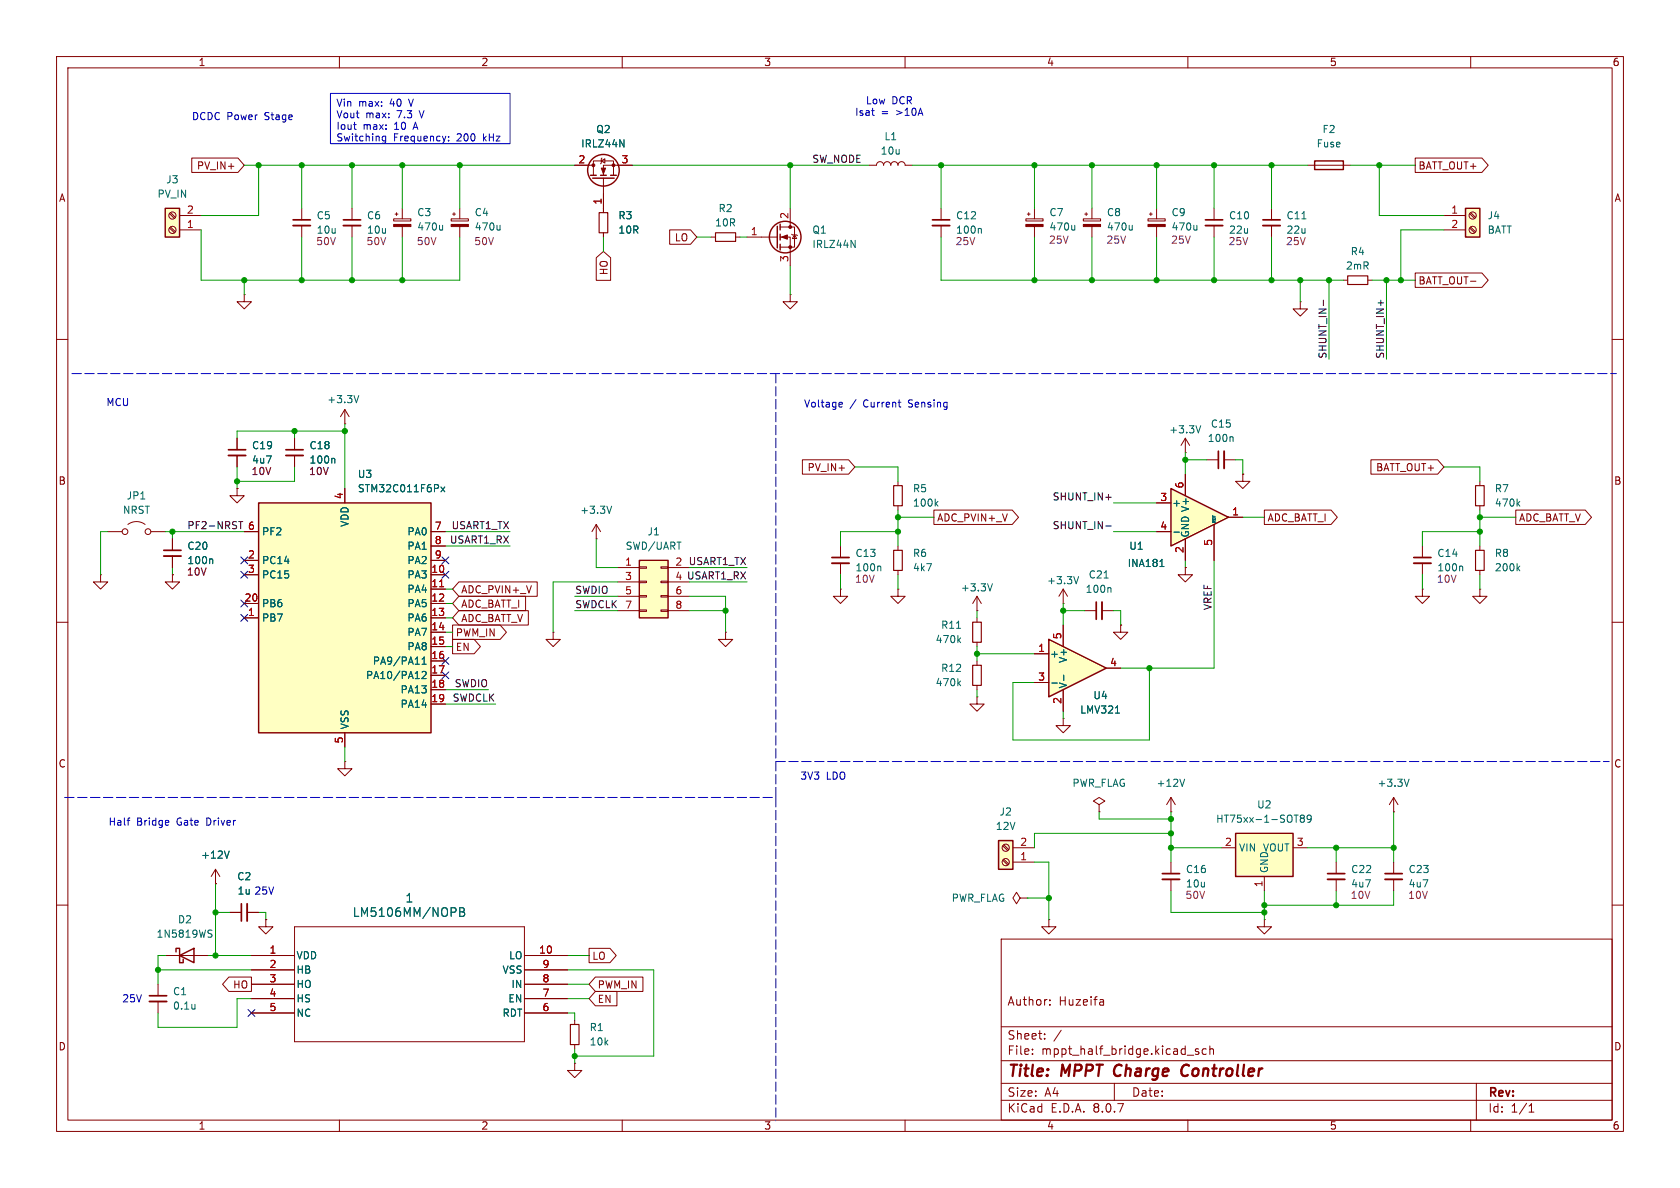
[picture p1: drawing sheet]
<svg xmlns="http://www.w3.org/2000/svg" width="297mm" height="210mm" viewBox="0 0 297 210" stroke-linecap="round" stroke-linejoin="round" font-family="sans-serif">
<defs><g id="words">
<g font-size="2.8" fill="#840000">
<text x="178" y="190.9">Title:</text>
<text x="187.7" y="190.9">MPPT</text>
<text x="197.8" y="190.9">Charge</text>
<text x="210.5" y="190.9">Controller</text>
</g>
<g font-size="2.1" fill="#006464">
<text x="71.6" y="159.7">1</text>
<text x="62.3" y="162.3">LM5106MM/NOPB</text>
</g>
<g font-size="2.1" fill="#840000">
<text x="178" y="178">Author:</text>
<text x="187.2" y="178">Huzeifa</text>
<text x="178" y="184">Sheet:</text>
<text x="178" y="186.7">File:</text>
<text x="184.1" y="186.7">mppt_half_bridge.kicad_sch</text>
<text x="178" y="196.9">KiCad</text>
<text x="178" y="194.1">Size:</text>
<text x="184.7" y="194.1">A4</text>
<text x="185.7" y="196.9">E.D.A.</text>
<text x="193.3" y="196.9">8.0.7</text>
<text x="200" y="194.1">Date:</text>
<text x="263" y="194.3">Rev:</text>
<text x="263" y="196.9">Id:</text>
<text x="267.1" y="196.9">1/1</text>
</g>
<g font-size="1.8" fill="#840000">
<text x="35" y="11.9">1</text>
<text x="85" y="11.9">2</text>
<text x="135" y="11.9">3</text>
<text x="185" y="11.9">4</text>
<text x="235" y="11.9">5</text>
<text x="285" y="11.9">6</text>
<text x="10.3" y="35.9">A</text>
<text x="34.7" y="30.2">PV_IN+</text>
<text x="250.7" y="30.2">BATT_OUT+</text>
<text x="285.3" y="35.9">A</text>
<text x="119.2" y="42.9">LO</text>
<text x="107.6" y="48.7" transform="rotate(-90 107.6 48.7)">HO</text>
<text x="250.7" y="50.5">BATT_OUT-</text>
<text x="142.7" y="83.5">PV_IN+</text>
<text x="243.2" y="83.5">BATT_OUT+</text>
<text x="10.3" y="85.9">B</text>
<text x="285.3" y="85.9">B</text>
<text x="165.6" y="92.4">ADC_PVIN+_V</text>
<text x="224" y="92.4">ADC_BATT_I</text>
<text x="268.4" y="92.4">ADC_BATT_V</text>
<text x="81.4" y="107.6">ADC_BATT_I</text>
<text x="81.4" y="105.1">ADC_PVIN+_V</text>
<text x="80.5" y="112.7">PWM_IN</text>
<text x="81.4" y="110.2">ADC_BATT_V</text>
<text x="80.5" y="115.3">EN</text>
<text x="10.3" y="135.9">C</text>
<text x="285.3" y="135.9">C</text>
<text x="104.6" y="169.9">LO</text>
<text x="41.1" y="174.9">HO</text>
<text x="105.6" y="177.5">EN</text>
<text x="105.6" y="174.9">PWM_IN</text>
<text x="10.3" y="185.9">D</text>
<text x="285.3" y="185.9">D</text>
<text x="35" y="199.9">1</text>
<text x="85" y="199.9">2</text>
<text x="135" y="199.9">3</text>
<text x="185" y="199.9">4</text>
<text x="235" y="199.9">5</text>
<text x="285" y="199.9">6</text>
</g>
<g font-size="1.8" fill="#0000c2">
<text x="33.8" y="21.4">DCDC Power</text>
<text x="46.9" y="21.4">Stage</text>
<text x="59.4" y="19.2">Vin</text>
<text x="59.4" y="21.2">Vout</text>
<text x="59.4" y="23.3">Iout</text>
<text x="63.4" y="19.2">max:</text>
<text x="64.2" y="23.3">max:</text>
<text x="64.7" y="21.2">max:</text>
<text x="69" y="19.2">40</text>
<text x="69.8" y="23.3">10</text>
<text x="70.3" y="21.2">7.3</text>
<text x="72.6" y="19.2">V</text>
<text x="73.4" y="23.3">A</text>
<text x="74.5" y="21.2">V</text>
<text x="151.1" y="20.7">Isat</text>
<text x="153" y="18.6">Low</text>
<text x="155.8" y="20.7">=</text>
<text x="157.7" y="18.6">DCR</text>
<text x="158.5" y="20.7">&gt;10A</text>
<text x="59.4" y="25.3">Switching</text>
<text x="69.6" y="25.3">Frequency:</text>
<text x="80.9" y="25.3">200</text>
<text x="85.7" y="25.3">kHz</text>
<text x="18.7" y="72">MCU</text>
<text x="142" y="72.2">Voltage</text>
<text x="150.2" y="72.2">/</text>
<text x="152.7" y="72.2">Current</text>
<text x="160.9" y="72.2">Sensing</text>
<text x="141.4" y="138">3V3</text>
<text x="146.1" y="138">LDO</text>
<text x="19.1" y="146.2">Half</text>
<text x="24.1" y="146.2">Bridge</text>
<text x="31.4" y="146.2">Gate</text>
<text x="36.8" y="146.2">Driver</text>
<text x="41.9" y="158.3">1u 25V</text>
<text x="21.5" y="177.4">25V</text>
</g>
<g font-size="1.8" fill="#006464">
<text x="105.3" y="23.7">Q2</text>
<text x="233.7" y="23.7">F2</text>
<text x="102.6" y="26.3">IRLZ44N</text>
<text x="155.6" y="27.5">10u</text>
<text x="156.3" y="25">L1</text>
<text x="232.7" y="26.3">Fuse</text>
<text x="27.7" y="35.2">PV_IN</text>
<text x="29.3" y="32.6">J3</text>
<text x="55.9" y="39">C5</text>
<text x="64.8" y="39">C6</text>
<text x="73.7" y="38.4">C3</text>
<text x="73.7" y="41">470u</text>
<text x="83.8" y="38.4">C4</text>
<text x="83.8" y="41">470u</text>
<text x="109.2" y="39">R3</text>
<text x="109.2" y="41.5">10R</text>
<text x="126.3" y="40.2">10R</text>
<text x="126.9" y="37.7">R2</text>
<text x="143.5" y="41.5">Q1</text>
<text x="168.9" y="41.5">100n</text>
<text x="168.9" y="39">C12</text>
<text x="185.4" y="38.4">C7</text>
<text x="185.4" y="41">470u</text>
<text x="195.6" y="38.4">C8</text>
<text x="195.6" y="41">470u</text>
<text x="207" y="38.4">C9</text>
<text x="207" y="41">470u</text>
<text x="217.2" y="39">C10</text>
<text x="227.3" y="39">C11</text>
<text x="262.9" y="39">J4</text>
<text x="262.9" y="41.5">BATT</text>
<text x="143.5" y="44">IRLZ44N</text>
<text x="237.8" y="47.9">2mR</text>
<text x="238.7" y="45.3">R4</text>
<text x="57.8" y="71.5">+3.3V</text>
<text x="206.6" y="76.8">+3.3V</text>
<text x="214" y="75.8">C15</text>
<text x="44.5" y="79.6">C19</text>
<text x="54.6" y="82.1">100n</text>
<text x="54.6" y="79.6">C18</text>
<text x="213.4" y="78.3">100n</text>
<text x="22.3" y="88.5">JP1</text>
<text x="63.2" y="84.7">U3</text>
<text x="63.2" y="87.2">STM32C011F6Px</text>
<text x="161.3" y="87.2">R5</text>
<text x="161.3" y="89.8">100k</text>
<text x="207.1" y="89.8">+</text>
<text x="264.2" y="87.2">R7</text>
<text x="264.2" y="89.8">470k</text>
<text x="21.6" y="91">NRST</text>
<text x="46.2" y="94.8">PF2</text>
<text x="61.8" y="93.2" transform="rotate(-90 61.8 93.2)">VDD</text>
<text x="71.9" y="94.8">PA0</text>
<text x="102.5" y="91">+3.3V</text>
<text x="114.4" y="94.8">J1</text>
<text x="210.4" y="95.1" transform="rotate(-90 210.4 95.1)">GND V+</text>
<text x="33" y="99.9">100n</text>
<text x="33" y="97.4">C20</text>
<text x="46.2" y="99.9">PC14</text>
<text x="71.9" y="97.4">PA1</text>
<text x="71.9" y="99.9">PA2</text>
<text x="110.5" y="97.4">SWD/UART</text>
<text x="151.1" y="101.2">100n</text>
<text x="151.1" y="98.7">C13</text>
<text x="161.3" y="98.7">R6</text>
<text x="161.3" y="101.2">4k7</text>
<text x="199.3" y="100.4">INA181</text>
<text x="199.5" y="97.4">U1</text>
<text x="254" y="101.2">100n</text>
<text x="254" y="98.7">C14</text>
<text x="264.2" y="98.7">R8</text>
<text x="264.2" y="101.2">200k</text>
<text x="46.2" y="107.5">PB6</text>
<text x="46.2" y="102.5">PC15</text>
<text x="71.9" y="102.5">PA3</text>
<text x="71.9" y="105">PA4</text>
<text x="71.9" y="107.5">PA5</text>
<text x="169.8" y="104.7">+3.3V</text>
<text x="185" y="103.5">+3.3V</text>
<text x="191.8" y="105">100n</text>
<text x="192.4" y="102.5">C21</text>
<text x="46.2" y="110.1">PB7</text>
<text x="71.9" y="110.1">PA6</text>
<text x="71.9" y="112.6">PA7</text>
<text x="165.3" y="113.9">470k</text>
<text x="166.3" y="111.4">R11</text>
<text x="65.8" y="117.7">PA9/PA11</text>
<text x="71.9" y="115.2">PA8</text>
<text x="166.3" y="119">R12</text>
<text x="185.5" y="116.4">+</text>
<text x="188.8" y="117.3" transform="rotate(-90 188.8 117.3)">V+</text>
<text x="64.6" y="120.2">PA10/PA12</text>
<text x="70.7" y="122.8">PA13</text>
<text x="70.7" y="125.3">PA14</text>
<text x="165.3" y="121.5">470k</text>
<text x="188.8" y="121.8" transform="rotate(-90 188.8 121.8)">V-</text>
<text x="193.2" y="123.8">U4</text>
<text x="61.8" y="129" transform="rotate(-90 61.8 129)">VSS</text>
<text x="190.9" y="126.3">LMV321</text>
<text x="189.5" y="139.3">PWR_FLAG</text>
<text x="204.4" y="139.3">+12V</text>
<text x="222.1" y="143.1">U2</text>
<text x="243.4" y="139.3">+3.3V</text>
<text x="175.9" y="146.9">12V</text>
<text x="176.6" y="144.4">J2</text>
<text x="214.9" y="145.6">HT75xx-1-SOT89</text>
<text x="35.5" y="152">+12V</text>
<text x="41.8" y="155.8">C2</text>
<text x="209.6" y="154.5">C16</text>
<text x="218.9" y="150.7">VIN</text>
<text x="223.2" y="150.7">VOUT</text>
<text x="224.4" y="154.4" transform="rotate(-90 224.4 154.4)">GND</text>
<text x="238.8" y="154.5">C22</text>
<text x="248.9" y="154.5">C23</text>
<text x="41.9" y="158.3">1u</text>
<text x="168.2" y="159.6">PWR_FLAG</text>
<text x="27.6" y="166">1N5819WS</text>
<text x="31.4" y="163.4">D2</text>
<text x="52.3" y="169.8">VDD</text>
<text x="52.3" y="172.3">HB</text>
<text x="88.7" y="172.3">VSS</text>
<text x="89.9" y="169.8">LO</text>
<text x="30.5" y="176.1">C1</text>
<text x="30.5" y="178.7">0.1u</text>
<text x="52.3" y="174.9">HO</text>
<text x="52.3" y="177.4">HS</text>
<text x="52.3" y="179.9">NC</text>
<text x="88.7" y="179.9">RDT</text>
<text x="89.8" y="177.4">EN</text>
<text x="90.3" y="174.9">IN</text>
<text x="104.1" y="182.5">R1</text>
<text x="104.1" y="185">10k</text>
</g>
<g font-size="1.8" fill="#a90000">
<text x="102.2" y="29">2</text>
<text x="109.8" y="29">3</text>
<text x="32.9" y="40.4">1</text>
<text x="32.9" y="37.8">2</text>
<text x="106.4" y="36.3" transform="rotate(-90 106.4 36.3)">1</text>
<text x="132.6" y="41.7">1</text>
<text x="139.4" y="38.8" transform="rotate(-90 139.4 38.8)">2</text>
<text x="256.5" y="37.8">1</text>
<text x="256.5" y="40.4">2</text>
<text x="139.4" y="46.4" transform="rotate(-90 139.4 46.4)">3</text>
<text x="60.7" y="88.3" transform="rotate(-90 60.7 88.3)">4</text>
<text x="205" y="88.6">3</text>
<text x="209.3" y="86.4" transform="rotate(-90 209.3 86.4)">6</text>
<text x="43.7" y="93.7">6</text>
<text x="76.8" y="93.7">7</text>
<text x="205" y="93.7">4</text>
<text x="217.7" y="91.2">1</text>
<text x="43.7" y="98.8">2</text>
<text x="43.7" y="101.3">3</text>
<text x="76.2" y="101.3">10</text>
<text x="76.8" y="96.3">8</text>
<text x="76.8" y="98.8">9</text>
<text x="110.4" y="100.1">1</text>
<text x="119.3" y="100.1">2</text>
<text x="209.3" y="97.9" transform="rotate(-90 209.3 97.9)">2</text>
<text x="214.4" y="96.6" transform="rotate(-90 214.4 96.6)">5</text>
<text x="43.1" y="106.4">20</text>
<text x="76.2" y="103.9">11</text>
<text x="76.2" y="106.4">12</text>
<text x="110.4" y="102.6">3</text>
<text x="110.4" y="105.2">5</text>
<text x="110.4" y="107.7">7</text>
<text x="119.3" y="105.2">6</text>
<text x="119.3" y="107.7">8</text>
<text x="43.7" y="109">1</text>
<text x="76.2" y="109">13</text>
<text x="76.2" y="111.5">14</text>
<text x="187.7" y="113.1" transform="rotate(-90 187.7 113.1)">5</text>
<text x="76.2" y="114">15</text>
<text x="76.2" y="116.6">16</text>
<text x="76.2" y="119.1">17</text>
<text x="183.4" y="115.3">1</text>
<text x="196.1" y="117.9">4</text>
<text x="76.2" y="121.7">18</text>
<text x="76.2" y="124.2">19</text>
<text x="183.4" y="120.4">3</text>
<text x="187.7" y="124.5" transform="rotate(-90 187.7 124.5)">2</text>
<text x="60.7" y="131.5" transform="rotate(-90 60.7 131.5)">5</text>
<text x="180.3" y="149.6">2</text>
<text x="216.5" y="149.6">2</text>
<text x="229.2" y="149.6">3</text>
<text x="180.3" y="152.1">1</text>
<text x="223.3" y="156.9" transform="rotate(-90 223.3 156.9)">1</text>
<text x="47.6" y="168.7">1</text>
<text x="47.6" y="171.2">2</text>
<text x="47.6" y="173.7">3</text>
<text x="95.2" y="168.7">10</text>
<text x="95.8" y="173.7">8</text>
<text x="95.8" y="171.2">9</text>
<text x="47.6" y="176.3">4</text>
<text x="47.6" y="178.8">5</text>
<text x="95.8" y="178.8">6</text>
<text x="95.8" y="176.3">7</text>
</g>
<g font-size="1.8" fill="#0f0f0f">
<text x="143.5" y="28.9">SW_NODE</text>
<text x="234.6" y="63.5" transform="rotate(-90 234.6 63.5)">SHUNT_IN-</text>
<text x="244.8" y="63.5" transform="rotate(-90 244.8 63.5)">SHUNT_IN+</text>
<text x="186" y="88.6">SHUNT_IN+</text>
<text x="33" y="93.6">PF2-NRST</text>
<text x="79.7" y="93.6">USART1_TX</text>
<text x="186" y="93.6">SHUNT_IN-</text>
<text x="79.4" y="96.2">USART1_RX</text>
<text x="121.7" y="100">USART1_TX</text>
<text x="101.6" y="105.1">SWDIO</text>
<text x="101.6" y="107.6">SWDCLK</text>
<text x="119.3" y="102.6">4 USART1_RX</text>
<text x="214.3" y="108" transform="rotate(-90 214.3 108)">VREF</text>
<text x="79.9" y="124.1">SWDCLK</text>
<text x="80.3" y="121.6">SWDIO</text>
</g>
<g font-size="1.8" fill="#840084">
<text x="55.9" y="41.5">10u</text>
<text x="64.8" y="41.5">10u</text>
<text x="217.2" y="41.5">22u</text>
<text x="227.3" y="41.5">22u</text>
<text x="55.8" y="43.5">50V</text>
<text x="64.7" y="43.5">50V</text>
<text x="73.6" y="43.5">50V</text>
<text x="83.7" y="43.5">50V</text>
<text x="168.8" y="43.5">25V</text>
<text x="185.3" y="43.3">25V</text>
<text x="195.5" y="43.3">25V</text>
<text x="206.9" y="43.3">25V</text>
<text x="217.1" y="43.5">25V</text>
<text x="227.3" y="43.5">25V</text>
<text x="44.5" y="82.1">4u7</text>
<text x="44.4" y="84.2">10V</text>
<text x="54.5" y="84.2">10V</text>
<text x="32.9" y="102">10V</text>
<text x="151.1" y="103.2">10V</text>
<text x="253.9" y="103.2">10V</text>
<text x="209.5" y="159.1">50V</text>
<text x="209.6" y="157.1">10u</text>
<text x="238.7" y="159.1">10V</text>
<text x="238.8" y="157.1">4u7</text>
<text x="248.8" y="159.1">10V</text>
<text x="248.9" y="157.1">4u7</text>
</g>
<text font-size=".7" fill="#006464" x="215.1" y="92.6" transform="rotate(-90 215.1 92.6)">REF</text>
</g></defs>
<g fill="none" stroke="#840000" stroke-width=".18">
<path d="M10 10h277v190h-277zM12 12h273v186h-273zM60 10v2M110 10v2M160 10v2M210 10v2M260 10v2M10 60h2M41.9 77.5v2M52.1 77.5v2M285 60h2M41.9 80.5v2.1"/>
<path d="M52.1 80.5v2.1M10 110h2M285 110h2M194.3 142.2l1-.6-1-.6-1 .6 1 .6v1.3M194.3 143.5h.1M207 143.5h.1M207 141v2.5M207 152.4v2M207 155.4v2.1M207 141l-.8 1.2M207 141l.8 1.2M10 160h2"/>
<path d="M177 166h108v32h-108zM185.6 177.6v.1M185.6 176.8v.1M194.9 176.7l.2 .2v.8M195.1 177.6l-.5 .1M195.1 177.1h-.5M285 160h2M60 198v2M110 198v2M160 198v2M177 194.5h108M177 191.5h108"/>
<path d="M177 187.5h108M177 181.5h108M182.5 186.3v.1M182.5 185.5v.1M184.7 183.6v.1M184.7 182.8v.1M187.6 182.1l-1.3 2M197 191.5v3M209.9 186.5h1.1M210 198v2M211.9 185.5l-.4-.1-.2 .2 .1 .2 .5 .2v.3h-.6M213.2 185.5l-.4-.1-.3 .3v.4l.2 .2h.5"/>
<path d="M213.9 185.5l.2-.1 .4 .1v.9M213.9 184.9v1.5M260 198v2M261 191.5v6.5M270.3 196.6h.9M270.3 195.5l.4-.4v1.5"/>
</g>
<path d="M197.2 188.5a1.27 1.27 0 0 0 0 1.6M209.8 188.2a1.13 1.13 0 0 0-.9 .7 1.13 1.13 0 0 0 .2 1.2l.3 .1 .5-.1" fill="none" stroke="#840000" stroke-width=".4"/>
<path d="M40.4 80.5h3M50.5 80.5h3.1M205.5 155.4h3" fill="none" stroke="#840000" stroke-width=".33"/>
<path d="M40.4 79.5h3M50.5 79.5h3.1M205.5 154.4h3" fill="none" stroke="#840000" stroke-width=".3"/>
<path d="M59 81l.2 .2v.7M209.4 137.7l-.4 1.3" fill="none" stroke="#006464" stroke-width=".18"/>
<path d="M176.5 148.6h2.6v5.1h-2.6z" fill="#ffffc2"/>
<path d="M176.5 148.6h2.6v5.1h-2.6z" fill="none" stroke="#840000" stroke-width=".25"/>
<g fill="none" stroke="#840000" stroke-width=".18">
<path d="M224.8 36.8v2.1M224.8 39.9v2M43.2 52.1v1.2h1.2l-1.2 1.3-1.3-1.3h1.3M43.2 52.1h.1M61 74.9h.1M61 72.4l-.8 1.3M61 72.4v2.5M61 72.4l.7 1.3M41.9 86.4v1.2h1.3l-1.3 1.3-1.3-1.3h1.3M41.9 86.4h.1M30.5 101.6v1.3h1.2l-1.2 1.2-1.3-1.2h1.3M30.5 101.6h.1"/>
<path d="M97.8 111.8v1.2h1.3l-1.3 1.3-1.3-1.3h1.3M97.8 111.8h.1M172.7 123.2v1.3h1.3l-1.3 1.2-1.3-1.2h1.3M172.7 123.2h.1M188 127v1.3h1.2l-1.2 1.2-1.3-1.2h1.3M188 127h.1M177.3 149.5l.9 .9M177.3 152.1l.9 .8M177.5 149.4l.8 .8M177.5 151.9l.8 .8M179.1 152.4h3.8M179.1 149.9h3.8"/>
<path d="M180.3 158.8l-.6-1.1-.6 1.1 .6 1 .6-1h1.3M181.6 158.8h.1M185.4 162.6v1.2h1.3l-1.3 1.3-1.3-1.3h1.3M185.4 162.6h.1M223.5 162.6v1.2h1.3l-1.3 1.3-1.3-1.3h1.3M223.5 162.6h.1"/>
<circle cx="177.8" cy="152.4" r=".63"/>
<circle cx="177.8" cy="149.9" r=".63"/>
</g>
<path d="M230.2 38.7h.7M63.4 69.9l-.4 1.3" fill="none" stroke="#006464" stroke-width=".18"/>
<path d="M223.3 39.9h3" fill="none" stroke="#840000" stroke-width=".33"/>
<path d="M223.3 38.9h3" fill="none" stroke="#840000" stroke-width=".3"/>
<path d="M45.7 88.9h30.5v40.6h-30.5z" fill="#ffffc2"/>
<path d="M232.4 28.4h5.1v1.6h-5.1zM45.7 88.9h30.5v40.6h-30.5z" fill="none" stroke="#840000" stroke-width=".25"/>
<g fill="none" stroke="#840000" stroke-width=".18">
<path d="M231.1 29.2h7.7M30.5 95.3v2M30.5 98.3v2M43.2 99.1h2.5M43.2 94h2.5M61 86.4v2.5M76.2 99.1h2.5M76.2 94h2.5M76.2 96.5h2.5M43.2 109.2h2.5M43.2 101.6h2.5M43.2 106.7h2.5"/>
<path d="M76.2 109.2h2.5M76.2 101.6h2.5M76.2 104.1h2.5M76.2 106.7h2.5M76.2 111.8h2.5M76.2 114.3h2.5M76.2 116.8h2.5M76.2 119.4h2.5M61 134.6v1.3h1.2l-1.2 1.3-1.3-1.3h1.3M61 134.6h.1M61 129.5v2.6M76.2 121.9h2.5"/>
<path d="M76.2 124.5h2.5"/>
</g>
<path d="M77.7 103.7h.7" fill="none" stroke="#a90000" stroke-width=".18"/>
<path d="M37.4 98.8l.2 .2v.6M78 86.1l.6 .8M78.6 86.1l-.6 .8M74.6 117.4h.7M74.6 116.5l.4-.4v1.3M74.6 118.8l.5-.1 .2 .4-.7 .9h.7" fill="none" stroke="#006464" stroke-width=".18"/>
<path d="M29 98.3h3" fill="none" stroke="#840000" stroke-width=".33"/>
<path d="M29 97.3h3" fill="none" stroke="#840000" stroke-width=".3"/>
<path d="M259.1 36.8h2.5v5.1h-2.5z" fill="#ffffc2"/>
<g fill="none" stroke="#840000" stroke-width=".25">
<path d="M104.4 31h1M104.8 31.5h3.8M106.2 31h1M107.9 31h1.1M259.1 36.8h2.5v5.1h-2.5z"/>
<circle cx="106.7" cy="30.1" r="2.79"/>
</g>
<g fill="none" stroke="#840000" stroke-width=".18">
<path d="M101.6 29.2h3.3M104.9 31v-2.6h3.6v2.6M106.3 28.4l.6-.3v.7zM106.4 27.9l-.1 .2v.7l-.1 .2M106.7 31.5v6.1M111.8 29.2h-5.1v1.8M255.3 38.1h3.8M259.8 37.8l.9 .8M260 37.6l.9 .8M106.7 41.1v.8M125.7 41.9h.8M130 41.9h.8"/>
<path d="M255.3 40.6h3.8M259.8 40.3l.9 .8M260 40.1l.9 .9"/>
<circle cx="260.3" cy="38.1" r=".63"/>
<circle cx="260.3" cy="40.6" r=".63"/>
</g>
<path d="M105.9 37.6h1.5v3.5h-1.5zM126.5 41.1h3.5v1.6h-3.5z" fill="none" stroke="#840000" stroke-width=".2"/>
<g fill="#840000" stroke="#840000" stroke-width=".18">
<path d="M106.3 29.7h.8l-.4 1z"/>
<circle cx="108.5" cy="29.2" r=".25"/>
<circle cx="104.9" cy="29.2" r=".25"/>
</g>
<path d="M109.6 24.7l.7 1.3v-1.3" fill="none" stroke="#006464" stroke-width=".18"/>
<path d="M29.2 36.8h2.5v5.1h-2.5z" fill="#ffffc2"/>
<path d="M29.2 36.8h2.5v5.1h-2.5z" fill="none" stroke="#840000" stroke-width=".25"/>
<g fill="none" stroke="#840000" stroke-width=".18">
<path d="M30 37.8l.8 .8M30.1 37.6l.9 .8M31.7 38.1h3.9M69.6 38.7h3v.4h-3zM69.8 37.8h.6M70.1 37.6v.5M71.1 36.8v1.9M30 40.3l.8 .8M30.1 40.1l.9 .9M31.7 40.6h3.9M71.1 40.1v1.8M229.9 53.3v1.3h1.2l-1.2 1.3-1.3-1.3h1.3"/>
<path d="M229.9 53.3h.1M251.5 96.5v2.1M251.5 99.6v2M261.6 85.1v.8M261.6 89.4v.8M261.6 96.5v.8M172.7 116.8v.8M251.5 104.1v1.3h1.2l-1.2 1.3-1.3-1.3h1.3M251.5 104.1h.1M261.6 104.1v1.3h1.3l-1.3 1.3-1.3-1.3h1.3M261.6 104.1h.1M261.6 100.8v.8"/>
<path d="M172.7 121.2v.7M236.2 152.4v2M236.2 155.4v2.1M246.4 143.5h.1M246.4 141l-.8 1.2M246.4 141v2.5M246.4 152.4v2M246.4 155.4v2.1M246.4 141l.7 1.2"/>
<circle cx="30.5" cy="38.1" r=".63"/>
<circle cx="30.5" cy="40.6" r=".63"/>
</g>
<path d="M69.6 39.7h3v.4h-3z" fill="#840000" stroke="#840000" stroke-width=".18"/>
<path d="M78.2 39.8v.9M78.2 40.6l-.1 .1M268.3 89l.4 .5M268.7 88.6l-.5 .5M258.4 100.1l.2 .2v.6M268.3 100.4l.4 .5M268.7 100.1l-.5 .4M169.5 120.7l.3 .5M169.8 120.4l-.5 .5M249.1 137.7l-.4 1.3" fill="none" stroke="#006464" stroke-width=".18"/>
<path d="M260.9 85.9h1.5v3.5h-1.5zM260.9 97.3h1.5v3.5h-1.5zM172 117.6h1.5v3.6h-1.5z" fill="none" stroke="#840000" stroke-width=".2"/>
<path d="M249.9 99.6h3.1M234.7 155.4h3M244.9 155.4h3" fill="none" stroke="#840000" stroke-width=".33"/>
<path d="M249.9 98.6h3.1M234.7 154.4h3M244.9 154.4h3" fill="none" stroke="#840000" stroke-width=".3"/>
<path d="M218.4 147.3h10.2v7.6h-10.2z" fill="#ffffc2"/>
<g fill="none" stroke="#840000" stroke-width=".25">
<path d="M137.9 39.6v1M137.4 40v3.8M137.9 41.4v1M137.9 43.2v1M218.4 147.3h10.2v7.6h-10.2z"/>
<circle cx="138.8" cy="41.9" r="2.79"/>
</g>
<g fill="none" stroke="#840000" stroke-width=".18">
<path d="M139.7 36.8v3.3M153.7 29.2h1.2a.64 .64 0 0 1 .7-.6 .64 .64 0 0 1 .6 .6 .64 .64 0 0 1 .6-.6 .64 .64 0 0 1 .7 .6 .64 .64 0 0 1 .6-.6 .64 .64 0 0 1 .6 .6 .64 .64 0 0 1 .7-.6 .64 .64 0 0 1 .6 .6h1.3M166.4 36.8v2.1M166.4 39.9v2M181.4 38.7h3v.4h-3zM181.6 37.8h.5M181.9 37.6v.5M182.9 36.8v1.9M191.5 38.7h3.1v.4h-3.1zM191.8 37.8h.5M192 37.6v.5M193 36.8v1.9"/>
<path d="M132.1 41.9h5.3M137.9 41.9h1.8v5.1M137.9 40.1h2.6v3.6h-2.6M140 41.4l.1 .1h.7l.2 .2M140.5 41.5l.3 .7h-.7zM182.9 40.1v1.8M193 40.1v1.8M19 94h2.6M22.6 92.7a2.54 2.54 0 0 1 3.1 0M26.7 94h2.5M158.7 85.1v.8M158.7 89.4v.8"/>
<path d="M158.7 96.5v.8M219.7 83.8v1.3h1.3l-1.3 1.3-1.3-1.3h1.3M219.7 83.8h.1M158.7 100.8v.8M172.7 108h.1M172.7 105.4l-.7 1.3M172.7 105.4v2.6M172.7 109.2v.8M172.7 113.5v.8M172.7 105.4l.8 1.3M188 106.7h.1M188 104.1l-.8 1.3"/>
<path d="M188 104.1v2.6M188 104.1l.7 1.3M191.8 108h2M194.8 108h2M198.1 110.5v1.3h1.3l-1.3 1.2-1.3-1.2h1.3M198.1 110.5h.1M215.9 149.9h2.5M223.5 154.9v2.6M228.6 149.9h2.5"/>
<circle cx="22.1" cy="94" r=".51"/>
<circle cx="26.2" cy="94" r=".51"/>
</g>
<g fill="none" stroke="#006464" stroke-width=".18">
<path d="M190 39.8v.9M200.2 39.8v.9M150.5 42.5l.7 1.3v-1.3M173.3 40.4l.2 .2v.6M190 40.6l-.2 .1M200.2 40.6l-.2 .1M165.5 89l.3 .5M165.8 88.6l-.5 .5M169.1 111.1h.7M169.5 113.1l.3 .5M169.8 112.8l-.5 .4M175.4 103.2l-.4 1.3"/>
<path d="M190.7 101.9l-.4 1.3M195.2 102.2h.7M196.2 103.9l.2 .2v.6M228.8 144.1h.7M230.1 144.6l-.2-.2 .2-.3h.3l.2 .2-.2 .3M230.1 144.6l-.2 .3v.3l.2 .2 .4-.1 .1-.2v-.2l-.2-.3M230.1 144.6h.3M231.8 144.6l-.2 .3h-.3l-.2-.3 .1-.4 .4-.1 .1 .1a.84 .84 0 0 1-.3 1.2h-.2"/>
</g>
<path d="M158 97.3h1.5v3.5h-1.5zM158 85.9h1.5v3.5h-1.5zM172 110h1.5v3.5h-1.5z" fill="none" stroke="#840000" stroke-width=".2"/>
<path d="M164.8 39.9h3.1M194.8 106.4v3.1" fill="none" stroke="#840000" stroke-width=".33"/>
<path d="M164.8 38.9h3.1M193.8 106.4v3.1" fill="none" stroke="#840000" stroke-width=".3"/>
<g fill="#840000" stroke="#840000" stroke-width=".18">
<path d="M191.5 39.7h3.1v.4h-3.1z"/>
<path d="M181.4 39.7h3v.4h-3z"/>
<path d="M138.2 41.9l1-.4v.8z"/>
<circle cx="139.7" cy="43.7" r=".25"/>
<circle cx="139.7" cy="40.1" r=".25"/>
</g>
<path d="M113 99.1h5.1v10.1h-5.1z" fill="#ffffc2"/>
<g fill="none" stroke="#840000" stroke-width=".18">
<path d="M139.7 52.1v1.2h1.3l-1.3 1.3-1.3-1.3h1.3M139.7 52.1h.1M105.4 95.3h.1M105.4 92.7l-.8 1.3M105.4 92.7v2.6M105.4 92.7l.8 1.3M109.2 100.3h3.8M109.2 102.9h3.8M109.2 105.4h3.8M109.2 108h3.8M113 107.8h1.3v.3h-1.3zM113 105.3h1.3v.2h-1.3z"/>
<path d="M113 102.7h1.3v.3h-1.3zM113 100.2h1.3v.3h-1.3zM116.8 107.8h1.3v.3h-1.3zM116.8 105.3h1.3v.2h-1.3zM116.8 102.7h1.3v.3h-1.3zM116.8 100.2h1.3v.3h-1.3zM118.1 100.3h3.8M118.1 102.9h3.8M118.1 105.4h3.8M118.1 108h3.8M128.3 111.8v1.2h1.2l-1.2 1.3-1.3-1.3h1.3M128.3 111.8h.1"/>
</g>
<path d="M113 99.1h5.1v10.1h-5.1z" fill="none" stroke="#840000" stroke-width=".25"/>
<path d="M108.1 89.5l-.4 1.2" fill="none" stroke="#006464" stroke-width=".18"/>
<path d="M207 86.4l10.2 5-10.2 5.1z" fill="#ffffc2"/>
<path d="M207 86.4l10.2 5-10.2 5.1z" fill="none" stroke="#840000" stroke-width=".25"/>
<path d="M204.5 88.9h2.5M204.5 94h2.5M209.5 83.8v3.8M209.5 95.3v3.8M214.6 92.7v6.4M217.2 91.4h2.5M148.6 104.1v1.3h1.3l-1.3 1.3-1.3-1.3h1.3M148.6 104.1h.1M101.6 188v1.2h1.3l-1.3 1.3-1.3-1.3h1.3M101.6 188h.1M101.6 180.3v.8M101.6 184.7v.7" fill="none" stroke="#840000" stroke-width=".18"/>
<path d="M207.5 94.1h1M214.3 91.2v.2h.6M214.3 91.6v.3h.6M214.4 92.1l-.1 .3h.6M205.1 100.1h.7" fill="none" stroke="#006464" stroke-width=".18"/>
<path d="M100.8 181.1h1.6v3.6h-1.6z" fill="none" stroke="#840000" stroke-width=".2"/>
<path d="M185.4 113l10.2 5.1-10.2 5.1z" fill="#ffffc2"/>
<path d="M185.4 113l10.2 5.1-10.2 5.1zM31.1 168.3v-.7h.6v2.6h.7v-.7M31.7 168.9l2.6-1.3v2.6z" fill="none" stroke="#840000" stroke-width=".25"/>
<g fill="none" stroke="#840000" stroke-width=".18">
<path d="M33.9 27.9h8.2l1.1 1.3-1.1 1.3h-8.2zM53.3 36.8v2.1M53.3 39.9v2M62.2 36.8v2.1M62.2 39.9v2M79.8 38.7h3v.4h-3zM80 37.8h.5M80.3 37.6v.5M81.3 36.8v1.9M101.6 29.2h2.5M106.7 34.3v3.3M109.2 29.2h2.6"/>
<path d="M202.9 38.7h3.1v.4h-3.1zM203.2 37.8h.5M203.5 37.6v.5M204.5 36.8v1.9M214.6 36.8v2.1M214.6 39.9v2M250.2 27.9h11.8l1.1 1.3-1.1 1.3h-11.8zM81.3 40.1v1.8M105.4 45.6l1.3-1.1 1.3 1.1v4h-2.6zM106.7 41.1v.8M118.4 40.6h3.7l1.1 1.3-1.1 1.3h-3.7zM204.5 40.1v1.8"/>
<path d="M237.5 49.5h.8M241.8 49.5h.8M250.2 48.3h11.8l1.1 1.2-1.1 1.3h-11.8zM41.9 77.5v2M52.1 77.5v2M209.5 77.5l-.7 1.2M209.5 77.5v2.5M209.5 77.5l.8 1.2M30.5 95.3v2M30.5 98.3v2M41.9 86.4h.1M41.9 80.5v2.1"/>
<path d="M43.2 99.1h2.5M43.2 94h2.5M52.1 80.5v2.1M61 86.4v2.5M76.2 99.1h2.5M76.2 94h2.5M76.2 96.5h2.5M141.9 81.3h8.1l1.1 1.3-1.1 1.2h-8.1zM148.6 96.5v2.1M148.6 99.6v2M165.1 90.2h13.9l1.1 1.2-1.1 1.3h-13.9zM204.5 94h2.5"/>
<path d="M204.5 88.9h2.5M209.5 80h.1M209.5 83.8v3.8M209.5 95.3v3.8M213.4 81.3h2M214.6 92.7v6.4M216.4 81.3h2M217.2 91.4h2.5M219.7 83.8h.1M223.5 90.2h11.8l1.1 1.2-1.1 1.3h-11.8zM242.4 81.3h11.8l1.1 1.3-1.1 1.2h-11.8zM268 90.2h12.3l1.1 1.2-1.1 1.3h-12.3z"/>
<path d="M17.8 101.6v1.3h1.2l-1.2 1.2-1.3-1.2h1.3M17.8 101.6h.1M30.5 101.6h.1M43.2 109.2h2.5M43.2 101.6h2.5M43.2 106.7h2.5M76.2 109.2h2.5M76.2 101.6h2.5M76.2 104.1h2.5M76.2 106.7h2.5M76.2 111.8h2.5M76.2 114.3h2.5"/>
<path d="M76.2 116.8h2.5M76.2 119.4h2.5M80 113h3.8l1.1 1.3-1.1 1.3h-3.8zM80 110.5h8.4l1.1 1.3-1.1 1.2h-8.4zM81.1 107.9h12.3v2.6h-12.3l-1.1-1.3zM81.1 105.4h11.8v2.6h-11.8l-1.1-1.3zM81.1 102.9h13.9v2.5h-13.9l-1.1-1.3zM158.7 104.1v1.3h1.3l-1.3 1.3-1.2-1.3h1.2M158.7 104.1h.1M182.9 115.6h2.5M188 110.5v3.8M195.6 118.1h2.5"/>
<path d="M198.1 110.5h.1M209.5 100.3v1.3h1.3l-1.3 1.3-1.2-1.3h1.2M209.5 100.3h.1M61 129.5v2.6M76.2 121.9h2.5M76.2 124.5h2.5M182.9 120.7h2.5M188 121.9v3.8M38.1 156.2h.1M38.1 153.7l-.8 1.2M38.1 153.7v2.5M38.1 153.7l.8 1.2"/>
<path d="M27.9 174v2M27.9 177v2.1M29.2 168.9h7.6M40.5 172.7h3.9v2.6h-3.9l-1.2-1.3zM40.6 161.3h2.1M43.7 161.3h2M44.4 168.9h7.7M44.4 171.5h7.7M44.4 174h7.7M44.4 176.5h7.7M44.4 179.1h7.7M47 162.6v1.2h1.3l-1.3 1.3-1.3-1.3h1.3"/>
<path d="M47 162.6h.1M52.1 163.8h40.6v20.4h-40.6zM92.7 168.9h7.6M92.7 171.5h7.6M92.7 174h7.6M92.7 176.5h7.6M92.7 179.1h7.6M104.1 167.6h3.7l1.1 1.3-1.1 1.3h-3.7zM105.3 175.3h3.8v2.5h-3.8l-1.2-1.3zM105.3 172.7h8.4v2.6h-8.4l-1.2-1.3z"/>
</g>
<g fill="none" stroke="#006464" stroke-width=".18">
<path d="M88.4 39.8v.9M109.6 24.7l.7 1.3v-1.3M211.6 39.8v.9M88.4 40.6l-.2 .1M211.6 40.6l-.2 .1M212.3 75.3l-.5 1.2M217.8 77.2l.2 .2v.6M37.4 98.8l.2 .2v.6M59 81l.2 .2v.7M78 86.1l.6 .8M78.6 86.1l-.6 .8M207.5 94.1h1"/>
<path d="M214.3 91.2v.2h.6M214.3 91.6v.3h.6M214.4 92.1l-.1 .3h.6M74.6 117.4h.7M74.6 116.5l.4-.4v1.3M74.6 118.8l.5-.1 .2 .4-.7 .9h.7M155.5 100.1l.2 .2v.6M188.1 119.3v1M205.1 100.1h.7M185.9 120.7h1M197.2 126.1h.7M40.5 150.4l-.4 1.3"/>
<path d="M34.5 177.5v.9M34.5 178.3h-.1M37 165l.4 .1 .1 .3-.3 .3h-.3M37 164.4l.5 .1M81.3 160.5h.5l.2 .1 .1 .3-.3 .3a.41 .41 0 0 1 .4 .4 .41 .41 0 0 1-.3 .4h-.6zM81.3 161.2h.5"/>
</g>
<g fill="#840000" stroke="#840000" stroke-width=".18">
<path d="M79.8 39.7h3v.4h-3z"/>
<path d="M202.9 39.7h3.1v.4h-3.1z"/>
</g>
<path d="M51.8 39.9h3.1M60.7 39.9h3.1M213.1 39.9h3.1M216.4 79.8v3M147.1 99.6h3M43.7 159.8v3M26.4 177h3.1" fill="none" stroke="#840000" stroke-width=".33"/>
<path d="M51.8 38.9h3.1M60.7 38.9h3.1M213.1 38.9h3.1M215.4 79.8v3M147.1 98.6h3M42.7 159.8v3M26.4 176h3.1" fill="none" stroke="#840000" stroke-width=".3"/>
<path d="M238.3 48.8h3.5v1.5h-3.5z" fill="none" stroke="#840000" stroke-width=".2"/>
<path d="M234 53.1v.9M244.1 53.1v.9M42.2 92.2h.7M42.6 92.2v1.3M195.5 87.9h.9M195.5 93h.9" fill="none" stroke="#0f0f0f" stroke-width=".18"/>
<g fill="none" stroke="#0000c2" stroke-width=".18">
<path d="M58.4 16.5h31.8v8.9h-31.8zM154.1 19.6h.5M62.5 22h.5M62.9 22.9h.1M68.2 24.1v1l-.3 .2h-.3M68.2 24.1h-.4l-.2 .2 .1 .6h.5M79.3 24.8v.1M79.3 24.1v.2M154.4 20.4h.2M148.5 71.1l.4 .1v.2l-.6 .1M148.9 71.9l-.4 .1M158.8 71.1h.5"/>
<path d="M159.1 72h.2M22.5 145h.5M22.8 144.6h.2M29.8 145.1v.2l-.6 .1"/>
</g>
<path d="M12.7 66h273M137.2 66v75M137.2 134.6h147.3M11.4 141h125.8M137.2 141v57.1" fill="none" stroke="#0000c2" stroke-width=".18" stroke-dasharray="1.7 .6"/>
<g fill="none" stroke="#009600" stroke-width=".18">
<path d="M43.2 29.2h58.4M45.7 29.2v8.9h-10.1M53.3 29.2v7.6M62.2 29.2v7.6M71.1 29.2v7.6M81.3 29.2v7.6M111.8 29.2h41.9M139.7 29.2v7.6M161.3 29.2h69.8M166.4 29.2v7.6M182.9 29.2v7.6M193 29.2v7.6"/>
<path d="M204.5 29.2v7.6M214.6 29.2v7.6M224.8 29.2v7.6M238.8 29.2h11.4M243.8 29.2v8.9h11.5M35.6 40.6v8.9h45.7v-7.6M43.2 49.5v2.6M53.3 41.9v7.6M62.2 41.9v7.6M71.1 41.9v7.6M106.7 41.9v2.6M123.2 41.9h2.5"/>
<path d="M130.8 41.9h1.3M139.7 47v5.1M166.4 41.9v7.6h71.1M182.9 41.9v7.6M193 41.9v7.6M204.5 41.9v7.6M214.6 41.9v7.6M224.8 41.9v7.6M229.9 49.5v3.8M234.9 49.5v14M242.6 49.5h7.6M245.1 49.5v14"/>
<path d="M255.3 40.6h-7.7v8.9M52.1 76.2v1.3M61 74.9v11.5M61 76.2h-19.1v1.3M19 94h-1.2v7.6M29.2 94h14M30.5 94v1.3M41.9 82.6v3.8M52.1 82.6v2.5h-10.2M78.7 94h11.5M78.7 96.5h11.5M105.4 95.3v5h3.8"/>
<path d="M151.1 82.6h7.6v2.5M158.7 94h-10.1v2.5M158.7 91.4h6.4M158.7 90.2v6.3M196.8 94h7.7M196.8 88.9h7.7M209.5 80v3.8M209.5 99.1v1.2M209.5 81.3h3.9M214.6 99.1v19h-16.5M218.4 81.3h1.3v2.5M219.7 91.4h3.8"/>
<path d="M255.3 82.6h6.3v2.5M261.6 94h-10.1v2.5M261.6 91.4h6.4M261.6 90.2v6.3M30.5 100.3v1.3M78.7 109.2h1.3M78.7 106.7h1.3M78.7 104.1h1.3M78.7 111.8h1.3M78.7 114.3h1.3M101.6 108h7.6M101.6 105.4h7.6"/>
<path d="M109.2 102.9h-11.4v8.9M121.9 108h6.4M121.9 102.9h10.2M121.9 105.4h6.4v6.4M121.9 100.3h10.2M148.6 101.6v2.5M158.7 101.6v2.5M172.7 108v1.2M172.7 114.3v2.5M172.7 115.6h10.2M188 106.7v3.8M188 108h3.8"/>
<path d="M196.8 108h1.3v2.5M203.2 118.1v12.7h-24.1v-10.1h3.8M251.5 101.6v2.5M261.6 101.6v2.5M61 132.1v2.5M78.7 124.5h8.9M78.7 121.9h7.7M172.7 121.9v1.3M188 125.7v1.3M38.1 156.2v12.7M181.6 158.8h3.8M182.9 152.4h2.5v10.2"/>
<path d="M194.3 143.5v1.3h12.7M207 147.3h-24.1v2.6M207 149.9h8.9M207 143.5v8.9M207 157.5v3.8h16.5M223.5 157.5v5.1M231.1 149.9h15.3M236.2 149.9v2.5M236.2 157.5v2.5M246.4 157.5v2.5h-22.9M246.4 143.5v8.9M27.9 171.5h16.5"/>
<path d="M29.2 168.9h-1.3v5.1M36.8 168.9h7.6M38.1 161.3h2.5M44.4 176.5h-2.5v5.1h-14v-2.5M45.7 161.3h1.3v1.3M100.3 176.5h3.8M100.3 171.5h15.3v15.2h-14M100.3 168.9h3.8M100.3 179.1h1.3v1.2M100.3 174h3.8M101.6 185.4v2.6"/>
</g>
<g fill="none" stroke="#000084" stroke-width=".18">
<path d="M42.6 98.5l1.2 1.2M43.8 98.5l-1.2 1.2M78.1 98.5l1.2 1.2M79.3 98.5l-1.2 1.2M42.6 108.6l1.2 1.2M42.6 106.1l1.2 1.2M42.6 101l1.2 1.2M43.8 108.6l-1.2 1.2M43.8 106.1l-1.2 1.2M43.8 101l-1.2 1.2M78.1 116.2l1.2 1.2M78.1 118.8l1.2 1.2"/>
<path d="M78.1 101l1.2 1.2M79.3 116.2l-1.2 1.2M79.3 118.8l-1.2 1.2M79.3 101l-1.2 1.2M43.8 178.5l1.3 1.2M45.1 178.5l-1.3 1.2"/>
</g>
<path d="M77.7 103.7h.7" fill="none" stroke="#a90000" stroke-width=".18"/>
<g fill="#009600" stroke="#009600" stroke-width=".18">
<circle cx="38.1" cy="168.9" r=".46"/>
<circle cx="38.1" cy="161.3" r=".46"/>
<circle cx="27.9" cy="171.5" r=".46"/>
<circle cx="101.6" cy="186.7" r=".46"/>
<circle cx="43.2" cy="49.5" r=".46"/>
<circle cx="53.3" cy="49.5" r=".46"/>
<circle cx="71.1" cy="29.2" r=".46"/>
<circle cx="62.2" cy="29.2" r=".46"/>
<circle cx="53.3" cy="29.2" r=".46"/>
<circle cx="81.3" cy="29.2" r=".46"/>
<circle cx="45.7" cy="29.2" r=".46"/>
<circle cx="30.5" cy="94" r=".46"/>
<circle cx="41.9" cy="85.1" r=".46"/>
<circle cx="62.2" cy="49.5" r=".46"/>
<circle cx="71.1" cy="49.5" r=".46"/>
<circle cx="52.1" cy="76.2" r=".46"/>
<circle cx="61" cy="76.2" r=".46"/>
<circle cx="128.3" cy="108" r=".46"/>
<circle cx="158.7" cy="91.4" r=".46"/>
<circle cx="158.7" cy="94" r=".46"/>
<circle cx="188" cy="108" r=".46"/>
<circle cx="203.2" cy="118.1" r=".46"/>
<circle cx="172.7" cy="115.6" r=".46"/>
<circle cx="261.6" cy="94" r=".46"/>
<circle cx="261.6" cy="91.4" r=".46"/>
<circle cx="246.4" cy="149.9" r=".46"/>
<circle cx="236.2" cy="160" r=".46"/>
<circle cx="236.2" cy="149.9" r=".46"/>
<circle cx="204.5" cy="29.2" r=".46"/>
<circle cx="193" cy="29.2" r=".46"/>
<circle cx="182.9" cy="29.2" r=".46"/>
<circle cx="166.4" cy="29.2" r=".46"/>
<circle cx="204.5" cy="49.5" r=".46"/>
<circle cx="182.9" cy="49.5" r=".46"/>
<circle cx="139.7" cy="29.2" r=".46"/>
<circle cx="193" cy="49.5" r=".46"/>
<circle cx="207" cy="149.9" r=".46"/>
<circle cx="207" cy="147.3" r=".46"/>
<circle cx="207" cy="144.8" r=".46"/>
<circle cx="185.4" cy="158.8" r=".46"/>
<circle cx="223.5" cy="160" r=".46"/>
<circle cx="223.5" cy="161.3" r=".46"/>
<circle cx="224.8" cy="49.5" r=".46"/>
<circle cx="214.6" cy="49.5" r=".46"/>
<circle cx="214.6" cy="29.2" r=".46"/>
<circle cx="224.8" cy="29.2" r=".46"/>
<circle cx="243.8" cy="29.2" r=".46"/>
<circle cx="245.1" cy="49.5" r=".46"/>
<circle cx="229.9" cy="49.5" r=".46"/>
<circle cx="234.9" cy="49.5" r=".46"/>
<circle cx="247.6" cy="49.5" r=".46"/>
<circle cx="209.5" cy="81.3" r=".46"/>
</g>
<use href="#words"/>
</svg>
